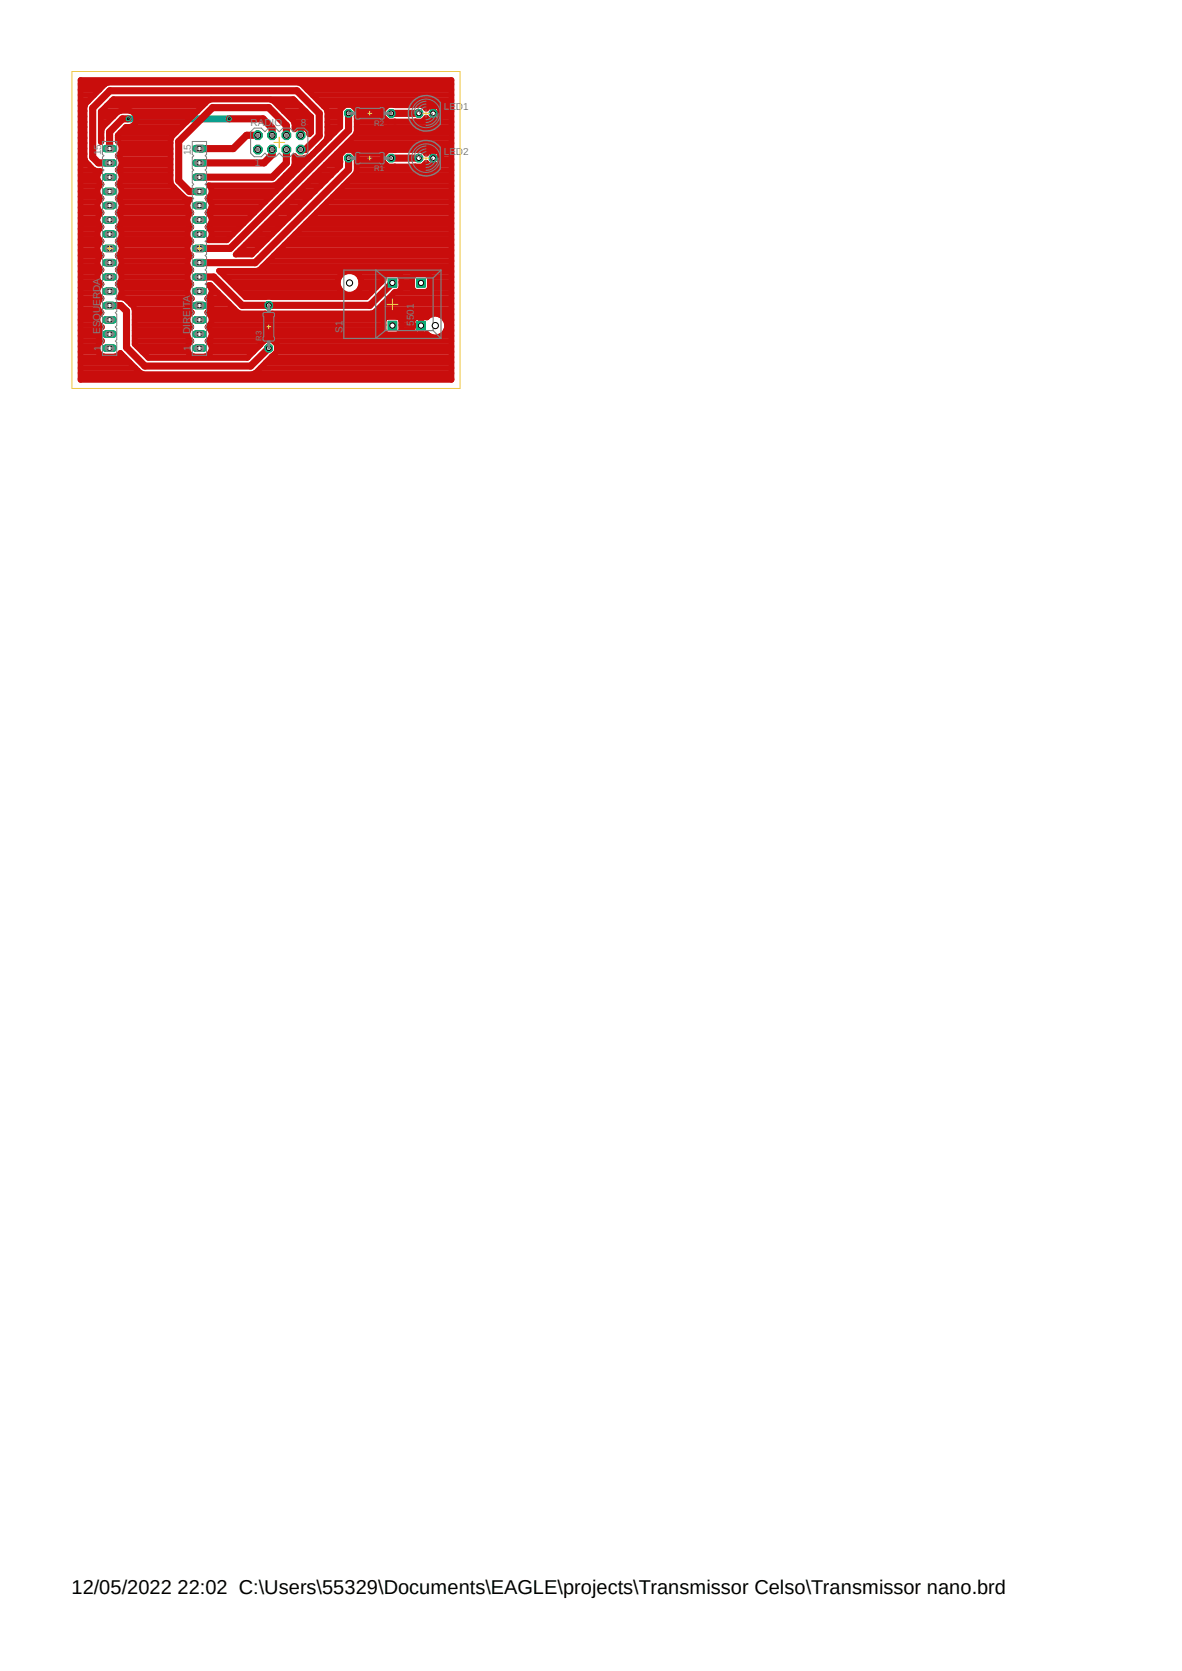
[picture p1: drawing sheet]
<svg xmlns="http://www.w3.org/2000/svg" width="210mm" height="297mm" viewBox="0 0 210 297" stroke-linecap="round" stroke-linejoin="round" font-family="sans-serif">
<defs><g id="words">
<text font-size="3.6" x="12.7" y="283.3">12/05/2022 22:02 C:\Users\55329\Documents\EAGLE\projects\Transmissor Celso\Transmissor nano.brd</text>
<g font-size="1.8" fill="#808080">
<text x="44.5" y="22.4">RADIO</text>
<text x="53.4" y="22.4">8</text>
<text x="78.9" y="19.6">LED1</text>
<text x="17.9" y="27.6" transform="rotate(-90 17.9 27.6)">15</text>
<text x="33.9" y="27.6" transform="rotate(-90 33.9 27.6)">15</text>
<text x="45.3" y="29.5">1</text>
<text x="78.9" y="27.6">LED2</text>
<text x="17.8" y="59.4" transform="rotate(-90 17.8 59.4)">ESQUERDA</text>
<text x="33.8" y="59.4" transform="rotate(-90 33.8 59.4)">DIREITA</text>
<text x="60.8" y="59.1" transform="rotate(-90 60.8 59.1)">S1</text>
<text x="73.5" y="57.9" transform="rotate(-90 73.5 57.9)">5501</text>
<text x="17.9" y="62.4" transform="rotate(-90 17.9 62.4)">1</text>
<text x="33.9" y="62.4" transform="rotate(-90 33.9 62.4)">1</text>
</g>
<g font-size="1.4" fill="#808080">
<text x="66.5" y="22.4">R2</text>
<text x="66.5" y="30.4">R1</text>
<text x="46.4" y="60.6" transform="rotate(-90 46.4 60.6)">R3</text>
</g>
</g></defs>
<path d="M12.7 12.7l71.2 56.4M83.9 12.7l-71.2 56.4" fill="none" stroke="#fff" stroke-width=".18"/>
<path d="M22.8 21.1h17.9" fill="none" stroke="#0696d7" stroke-width="1.3"/>
<path d="M18.8 61.9h1.3" fill="none" stroke="#0dab76" stroke-width="1.4"/>
<circle cx="19.5" cy="61.9" r=".43" fill="#fff"/>
<circle cx="19.5" cy="61.9" r=".43" fill="none" stroke="#000" stroke-width=".18"/>
<path d="M18.8 59.4h1.3" fill="none" stroke="#0dab76" stroke-width="1.4"/>
<circle cx="19.5" cy="59.4" r=".43" fill="#fff"/>
<circle cx="19.5" cy="59.4" r=".43" fill="none" stroke="#000" stroke-width=".18"/>
<path d="M18.8 56.9h1.3" fill="none" stroke="#0dab76" stroke-width="1.4"/>
<circle cx="19.5" cy="56.9" r=".43" fill="#fff"/>
<circle cx="19.5" cy="56.9" r=".43" fill="none" stroke="#000" stroke-width=".18"/>
<path d="M18.8 54.3h1.3" fill="none" stroke="#0dab76" stroke-width="1.4"/>
<circle cx="19.5" cy="54.3" r=".43" fill="#fff"/>
<circle cx="19.5" cy="54.3" r=".43" fill="none" stroke="#000" stroke-width=".18"/>
<path d="M18.8 51.8h1.3" fill="none" stroke="#0dab76" stroke-width="1.4"/>
<circle cx="19.5" cy="51.8" r=".43" fill="#fff"/>
<circle cx="19.5" cy="51.8" r=".43" fill="none" stroke="#000" stroke-width=".18"/>
<path d="M18.8 49.2h1.3" fill="none" stroke="#0dab76" stroke-width="1.4"/>
<circle cx="19.5" cy="49.2" r=".43" fill="#fff"/>
<circle cx="19.5" cy="49.2" r=".43" fill="none" stroke="#000" stroke-width=".18"/>
<path d="M18.8 46.7h1.3" fill="none" stroke="#0dab76" stroke-width="1.4"/>
<circle cx="19.5" cy="46.7" r=".43" fill="#fff"/>
<circle cx="19.5" cy="46.7" r=".43" fill="none" stroke="#000" stroke-width=".18"/>
<path d="M18.8 44.2h1.3" fill="none" stroke="#0dab76" stroke-width="1.4"/>
<circle cx="19.5" cy="44.2" r=".43" fill="#fff"/>
<circle cx="19.5" cy="44.2" r=".43" fill="none" stroke="#000" stroke-width=".18"/>
<path d="M18.8 41.6h1.3" fill="none" stroke="#0dab76" stroke-width="1.4"/>
<circle cx="19.5" cy="41.6" r=".43" fill="#fff"/>
<circle cx="19.5" cy="41.6" r=".43" fill="none" stroke="#000" stroke-width=".18"/>
<path d="M18.8 39.1h1.3" fill="none" stroke="#0dab76" stroke-width="1.4"/>
<circle cx="19.5" cy="39.1" r=".43" fill="#fff"/>
<circle cx="19.5" cy="39.1" r=".43" fill="none" stroke="#000" stroke-width=".18"/>
<path d="M18.8 36.5h1.3" fill="none" stroke="#0dab76" stroke-width="1.4"/>
<circle cx="19.5" cy="36.5" r=".43" fill="#fff"/>
<circle cx="19.5" cy="36.5" r=".43" fill="none" stroke="#000" stroke-width=".18"/>
<path d="M18.8 34h1.3" fill="none" stroke="#0dab76" stroke-width="1.4"/>
<circle cx="19.5" cy="34" r=".43" fill="#fff"/>
<circle cx="19.5" cy="34" r=".43" fill="none" stroke="#000" stroke-width=".18"/>
<path d="M18.8 31.5h1.3" fill="none" stroke="#0dab76" stroke-width="1.4"/>
<circle cx="19.5" cy="31.5" r=".43" fill="#fff"/>
<circle cx="19.5" cy="31.5" r=".43" fill="none" stroke="#000" stroke-width=".18"/>
<path d="M18.8 29h1.3" fill="none" stroke="#0dab76" stroke-width="1.4"/>
<circle cx="19.5" cy="29" r=".43" fill="#fff"/>
<circle cx="19.5" cy="29" r=".43" fill="none" stroke="#000" stroke-width=".18"/>
<path d="M18.8 26.4h1.3" fill="none" stroke="#0dab76" stroke-width="1.4"/>
<circle cx="19.5" cy="26.4" r=".43" fill="#fff"/>
<circle cx="19.5" cy="26.4" r=".43" fill="none" stroke="#000" stroke-width=".18"/>
<path d="M34.8 61.9h1.3" fill="none" stroke="#0dab76" stroke-width="1.4"/>
<circle cx="35.4" cy="61.9" r=".43" fill="#fff"/>
<circle cx="35.4" cy="61.9" r=".43" fill="none" stroke="#000" stroke-width=".18"/>
<path d="M34.8 59.4h1.3" fill="none" stroke="#0dab76" stroke-width="1.4"/>
<circle cx="35.4" cy="59.4" r=".43" fill="#fff"/>
<circle cx="35.4" cy="59.4" r=".43" fill="none" stroke="#000" stroke-width=".18"/>
<path d="M34.8 56.9h1.3" fill="none" stroke="#0dab76" stroke-width="1.4"/>
<circle cx="35.4" cy="56.9" r=".43" fill="#fff"/>
<circle cx="35.4" cy="56.9" r=".43" fill="none" stroke="#000" stroke-width=".18"/>
<path d="M34.8 54.3h1.3" fill="none" stroke="#0dab76" stroke-width="1.4"/>
<circle cx="35.4" cy="54.3" r=".43" fill="#fff"/>
<circle cx="35.4" cy="54.3" r=".43" fill="none" stroke="#000" stroke-width=".18"/>
<path d="M34.8 51.8h1.3" fill="none" stroke="#0dab76" stroke-width="1.4"/>
<circle cx="35.4" cy="51.8" r=".43" fill="#fff"/>
<circle cx="35.4" cy="51.8" r=".43" fill="none" stroke="#000" stroke-width=".18"/>
<path d="M34.8 49.2h1.3" fill="none" stroke="#0dab76" stroke-width="1.4"/>
<circle cx="35.4" cy="49.2" r=".43" fill="#fff"/>
<circle cx="35.4" cy="49.2" r=".43" fill="none" stroke="#000" stroke-width=".18"/>
<path d="M34.8 46.7h1.3" fill="none" stroke="#0dab76" stroke-width="1.4"/>
<circle cx="35.4" cy="46.7" r=".43" fill="#fff"/>
<circle cx="35.4" cy="46.7" r=".43" fill="none" stroke="#000" stroke-width=".18"/>
<path d="M34.8 44.2h1.3" fill="none" stroke="#0dab76" stroke-width="1.4"/>
<circle cx="35.4" cy="44.2" r=".43" fill="#fff"/>
<circle cx="35.4" cy="44.2" r=".43" fill="none" stroke="#000" stroke-width=".18"/>
<path d="M34.8 41.6h1.3" fill="none" stroke="#0dab76" stroke-width="1.4"/>
<circle cx="35.4" cy="41.6" r=".43" fill="#fff"/>
<circle cx="35.4" cy="41.6" r=".43" fill="none" stroke="#000" stroke-width=".18"/>
<path d="M34.8 39.1h1.3" fill="none" stroke="#0dab76" stroke-width="1.4"/>
<circle cx="35.4" cy="39.1" r=".43" fill="#fff"/>
<circle cx="35.4" cy="39.1" r=".43" fill="none" stroke="#000" stroke-width=".18"/>
<path d="M34.8 36.5h1.3" fill="none" stroke="#0dab76" stroke-width="1.4"/>
<circle cx="35.4" cy="36.5" r=".43" fill="#fff"/>
<circle cx="35.4" cy="36.5" r=".43" fill="none" stroke="#000" stroke-width=".18"/>
<path d="M34.8 34h1.3" fill="none" stroke="#0dab76" stroke-width="1.4"/>
<circle cx="35.4" cy="34" r=".43" fill="#fff"/>
<circle cx="35.4" cy="34" r=".43" fill="none" stroke="#000" stroke-width=".18"/>
<path d="M34.8 31.5h1.3" fill="none" stroke="#0dab76" stroke-width="1.4"/>
<circle cx="35.4" cy="31.5" r=".43" fill="#fff"/>
<circle cx="35.4" cy="31.5" r=".43" fill="none" stroke="#000" stroke-width=".18"/>
<path d="M34.8 29h1.3" fill="none" stroke="#0dab76" stroke-width="1.4"/>
<circle cx="35.4" cy="29" r=".43" fill="#fff"/>
<circle cx="35.4" cy="29" r=".43" fill="none" stroke="#000" stroke-width=".18"/>
<path d="M34.8 26.4h1.3" fill="none" stroke="#0dab76" stroke-width="1.4"/>
<circle cx="35.4" cy="26.4" r=".43" fill="#fff"/>
<circle cx="35.4" cy="26.4" r=".43" fill="none" stroke="#000" stroke-width=".18"/>
<path d="M45 26.3l.5-.5h.6l.5 .5v.6l-.5 .4h-.6l-.5-.4z" fill-rule="evenodd" fill="#0dab76"/>
<path d="M45 26.3l.5-.5h.6l.5 .5v.6l-.5 .4h-.6l-.5-.4z" fill="none" stroke="#0dab76" stroke-width=".18"/>
<circle cx="45.8" cy="26.6" r=".51" fill="#fff"/>
<circle cx="45.8" cy="26.6" r=".51" fill="none" stroke="#000" stroke-width=".18"/>
<path d="M47.6 26.3l.4-.5h.6l.5 .5v.6l-.5 .4h-.6l-.4-.4z" fill-rule="evenodd" fill="#0dab76"/>
<path d="M47.6 26.3l.4-.5h.6l.5 .5v.6l-.5 .4h-.6l-.4-.4z" fill="none" stroke="#0dab76" stroke-width=".18"/>
<circle cx="48.3" cy="26.6" r=".51" fill="#fff"/>
<circle cx="48.3" cy="26.6" r=".51" fill="none" stroke="#000" stroke-width=".18"/>
<path d="M50.1 26.3l.5-.5h.6l.4 .5v.6l-.4 .4h-.6l-.5-.4z" fill-rule="evenodd" fill="#0dab76"/>
<path d="M50.1 26.3l.5-.5h.6l.4 .5v.6l-.4 .4h-.6l-.5-.4z" fill="none" stroke="#0dab76" stroke-width=".18"/>
<circle cx="50.9" cy="26.6" r=".51" fill="#fff"/>
<circle cx="50.9" cy="26.6" r=".51" fill="none" stroke="#000" stroke-width=".18"/>
<path d="M52.7 26.3l.4-.5h.6l.5 .5v.6l-.5 .4h-.6l-.4-.4z" fill-rule="evenodd" fill="#0dab76"/>
<path d="M52.7 26.3l.4-.5h.6l.5 .5v.6l-.5 .4h-.6l-.4-.4z" fill="none" stroke="#0dab76" stroke-width=".18"/>
<circle cx="53.4" cy="26.6" r=".51" fill="#fff"/>
<circle cx="53.4" cy="26.6" r=".51" fill="none" stroke="#000" stroke-width=".18"/>
<path d="M45 23.7l.5-.4h.6l.5 .4v.6l-.5 .5h-.6l-.5-.5z" fill-rule="evenodd" fill="#0dab76"/>
<path d="M45 23.7l.5-.4h.6l.5 .4v.6l-.5 .5h-.6l-.5-.5z" fill="none" stroke="#0dab76" stroke-width=".18"/>
<circle cx="45.8" cy="24" r=".51" fill="#fff"/>
<circle cx="45.8" cy="24" r=".51" fill="none" stroke="#000" stroke-width=".18"/>
<path d="M47.6 23.7l.4-.4h.6l.5 .4v.6l-.5 .5h-.6l-.4-.5z" fill-rule="evenodd" fill="#0dab76"/>
<path d="M47.6 23.7l.4-.4h.6l.5 .4v.6l-.5 .5h-.6l-.4-.5z" fill="none" stroke="#0dab76" stroke-width=".18"/>
<circle cx="48.3" cy="24" r=".51" fill="#fff"/>
<circle cx="48.3" cy="24" r=".51" fill="none" stroke="#000" stroke-width=".18"/>
<path d="M50.1 23.7l.5-.4h.6l.4 .4v.6l-.4 .5h-.6l-.5-.5z" fill-rule="evenodd" fill="#0dab76"/>
<path d="M50.1 23.7l.5-.4h.6l.4 .4v.6l-.4 .5h-.6l-.5-.5z" fill="none" stroke="#0dab76" stroke-width=".18"/>
<circle cx="50.9" cy="24" r=".51" fill="#fff"/>
<circle cx="50.9" cy="24" r=".51" fill="none" stroke="#000" stroke-width=".18"/>
<path d="M52.7 23.7l.4-.4h.6l.5 .4v.6l-.5 .5h-.6l-.4-.5z" fill-rule="evenodd" fill="#0dab76"/>
<path d="M52.7 23.7l.4-.4h.6l.5 .4v.6l-.5 .5h-.6l-.4-.5z" fill="none" stroke="#0dab76" stroke-width=".18"/>
<circle cx="53.4" cy="24" r=".51" fill="#fff"/>
<circle cx="53.4" cy="24" r=".51" fill="none" stroke="#000" stroke-width=".18"/>
<path d="M74 49.5h1.6v1.6h-1.6z" fill-rule="evenodd" fill="#0dab76"/>
<path d="M74 49.5h1.6v1.6h-1.6z" fill="none" stroke="#0dab76" stroke-width=".18"/>
<circle cx="74.8" cy="50.3" r=".46" fill="#fff"/>
<circle cx="74.8" cy="50.3" r=".46" fill="none" stroke="#000" stroke-width=".18"/>
<path d="M69 49.5h1.5v1.6h-1.5z" fill-rule="evenodd" fill="#0dab76"/>
<path d="M69 49.5h1.5v1.6h-1.5z" fill="none" stroke="#0dab76" stroke-width=".18"/>
<circle cx="69.7" cy="50.3" r=".46" fill="#fff"/>
<circle cx="69.7" cy="50.3" r=".46" fill="none" stroke="#000" stroke-width=".18"/>
<path d="M69 57.1h1.5v1.5h-1.5z" fill-rule="evenodd" fill="#0dab76"/>
<path d="M69 57.1h1.5v1.5h-1.5z" fill="none" stroke="#0dab76" stroke-width=".18"/>
<circle cx="69.7" cy="57.9" r=".46" fill="#fff"/>
<circle cx="69.7" cy="57.9" r=".46" fill="none" stroke="#000" stroke-width=".18"/>
<path d="M74 57.1h1.6v1.5h-1.6z" fill-rule="evenodd" fill="#0dab76"/>
<path d="M74 57.1h1.6v1.5h-1.6z" fill="none" stroke="#0dab76" stroke-width=".18"/>
<circle cx="74.8" cy="57.9" r=".46" fill="#fff"/>
<circle cx="74.8" cy="57.9" r=".46" fill="none" stroke="#000" stroke-width=".18"/>
<path d="M74.1 19.5h.6l.4 .4v.5l-.4 .4h-.6l-.4-.4v-.5z" fill-rule="evenodd" fill="#0dab76"/>
<path d="M74.1 19.5h.6l.4 .4v.5l-.4 .4h-.6l-.4-.4v-.5z" fill="none" stroke="#0dab76" stroke-width=".18"/>
<circle cx="74.4" cy="20.2" r=".43" fill="#fff"/>
<circle cx="74.4" cy="20.2" r=".43" fill="none" stroke="#000" stroke-width=".18"/>
<path d="M76.7 19.5h.6l.3 .4v.5l-.3 .4h-.6l-.4-.4v-.5z" fill-rule="evenodd" fill="#0dab76"/>
<path d="M76.7 19.5h.6l.3 .4v.5l-.3 .4h-.6l-.4-.4v-.5z" fill="none" stroke="#0dab76" stroke-width=".18"/>
<circle cx="77" cy="20.2" r=".43" fill="#fff"/>
<circle cx="77" cy="20.2" r=".43" fill="none" stroke="#000" stroke-width=".18"/>
<path d="M74.1 27.4h.6l.4 .4v.6l-.4 .4h-.6l-.4-.4v-.6z" fill-rule="evenodd" fill="#0dab76"/>
<path d="M74.1 27.4h.6l.4 .4v.6l-.4 .4h-.6l-.4-.4v-.6z" fill="none" stroke="#0dab76" stroke-width=".18"/>
<circle cx="74.4" cy="28.1" r=".43" fill="#fff"/>
<circle cx="74.4" cy="28.1" r=".43" fill="none" stroke="#000" stroke-width=".18"/>
<path d="M76.7 27.4h.6l.3 .4v.6l-.3 .4h-.6l-.4-.4v-.6z" fill-rule="evenodd" fill="#0dab76"/>
<path d="M76.7 27.4h.6l.3 .4v.6l-.3 .4h-.6l-.4-.4v-.6z" fill="none" stroke="#0dab76" stroke-width=".18"/>
<circle cx="77" cy="28.1" r=".43" fill="#fff"/>
<circle cx="77" cy="28.1" r=".43" fill="none" stroke="#000" stroke-width=".18"/>
<path d="M69.2 27.4h.6l.4 .4v.6l-.4 .4h-.6l-.4-.4v-.6z" fill-rule="evenodd" fill="#0dab76"/>
<path d="M69.2 27.4h.6l.4 .4v.6l-.4 .4h-.6l-.4-.4v-.6z" fill="none" stroke="#0dab76" stroke-width=".18"/>
<circle cx="69.5" cy="28.1" r=".43" fill="#fff"/>
<circle cx="69.5" cy="28.1" r=".43" fill="none" stroke="#000" stroke-width=".18"/>
<path d="M61.6 27.4h.6l.4 .4v.6l-.4 .4h-.6l-.3-.4v-.6z" fill-rule="evenodd" fill="#0dab76"/>
<path d="M61.6 27.4h.6l.4 .4v.6l-.4 .4h-.6l-.3-.4v-.6z" fill="none" stroke="#0dab76" stroke-width=".18"/>
<circle cx="61.9" cy="28.1" r=".43" fill="#fff"/>
<circle cx="61.9" cy="28.1" r=".43" fill="none" stroke="#000" stroke-width=".18"/>
<path d="M69.2 19.5h.6l.4 .4v.5l-.4 .4h-.6l-.4-.4v-.5z" fill-rule="evenodd" fill="#0dab76"/>
<path d="M69.2 19.5h.6l.4 .4v.5l-.4 .4h-.6l-.4-.4v-.5z" fill="none" stroke="#0dab76" stroke-width=".18"/>
<circle cx="69.5" cy="20.2" r=".43" fill="#fff"/>
<circle cx="69.5" cy="20.2" r=".43" fill="none" stroke="#000" stroke-width=".18"/>
<path d="M61.6 19.5h.6l.4 .4v.5l-.4 .4h-.6l-.3-.4v-.5z" fill-rule="evenodd" fill="#0dab76"/>
<path d="M61.6 19.5h.6l.4 .4v.5l-.4 .4h-.6l-.3-.4v-.5z" fill="none" stroke="#0dab76" stroke-width=".18"/>
<circle cx="61.9" cy="20.2" r=".43" fill="#fff"/>
<circle cx="61.9" cy="20.2" r=".43" fill="none" stroke="#000" stroke-width=".18"/>
<path d="M47.5 61.2h.5l.4 .4v.6l-.4 .4h-.5l-.4-.4v-.6z" fill-rule="evenodd" fill="#0dab76"/>
<path d="M47.5 61.2h.5l.4 .4v.6l-.4 .4h-.5l-.4-.4v-.6z" fill="none" stroke="#0dab76" stroke-width=".18"/>
<circle cx="47.7" cy="61.9" r=".43" fill="#fff"/>
<circle cx="47.7" cy="61.9" r=".43" fill="none" stroke="#000" stroke-width=".18"/>
<path d="M47.5 53.6h.5l.4 .4v.6l-.4 .3h-.5l-.4-.3v-.6z" fill-rule="evenodd" fill="#0dab76"/>
<path d="M47.5 53.6h.5l.4 .4v.6l-.4 .3h-.5l-.4-.3v-.6z" fill="none" stroke="#0dab76" stroke-width=".18"/>
<circle cx="47.7" cy="54.3" r=".43" fill="#fff"/>
<circle cx="47.7" cy="54.3" r=".43" fill="none" stroke="#000" stroke-width=".18"/>
<circle cx="22.8" cy="21.1" r=".38" fill="#0dab76"/>
<circle cx="22.8" cy="21.1" r=".38" fill="none" stroke="#0dab76" stroke-width=".18"/>
<circle cx="22.8" cy="21.1" r=".17" fill="#fff"/>
<circle cx="22.8" cy="21.1" r=".17" fill="none" stroke="#000" stroke-width=".18"/>
<circle cx="40.7" cy="21.1" r=".38" fill="#0dab76"/>
<circle cx="40.7" cy="21.1" r=".38" fill="none" stroke="#0dab76" stroke-width=".18"/>
<circle cx="40.7" cy="21.1" r=".17" fill="#fff"/>
<circle cx="40.7" cy="21.1" r=".17" fill="none" stroke="#000" stroke-width=".18"/>
<g fill="none" stroke="#c90d0c" stroke-width="1.3">
<path d="M22.8 21.1h-1l-2.3 2.4v2.9M40.7 21.1h6l1.6 1.7v1.2M45.8 24h-2l-2.4 2.4h-6M48.3 26.6v.9l-1.4 1.5h-11.5M50.9 26.6v2.4l-2.5 2.5h-13M50.9 24v-1.7l-3.1-3.2h-10l-6.1 6v7l2 1.9h1.7M53.4 26.6h.9l2.4-2.5v-3.9l-4-4.1h-33.2l-3 3.1v8.7l1 1.1h2M61.9 20.2v3l-21 21h-5.5M61.9 28.1v2l-16.6 16.6h-9.9M69.5 20.2h4.9M69.5 28.1h4.9M19.5 54.3h2l1 1v6.5l3.2 3.3h18.8l3.3-3.2"/>
<path d="M35.4 49.2h2.6l5 5.1h22.7l4-4"/>
</g>
<g fill="none" stroke="#c90d0c" stroke-width="1">
<path d="M14.3 14.2h65.9v53.3h-65.9zM14.3 19.8h.7M14.3 18.8h.8M14.3 17.9h1.5M14.3 16.9h2.4M14.3 16h3.4M14.3 15h4.3M17.9 19.8h3.4M18.9 18.8h17.1M19.9 17.9h17.2M23.2 19.8h11.9M48.4 17.9h4"/>
<path d="M49.4 18.8h3.9M50.4 19.8h3.9M53.6 15h26.6M54.6 16h25.6M55.5 16.9h24.7M56.5 17.9h23.7M57.4 18.8h3.8M58.1 19.8h2.4M62.7 18.8h6.1M63.4 19.8h4.7M68.1 19.5l.8-.8h6.2l.6 .6 .7-.6h1.2l.8 .9v1.1l-.8 .8h-1.2l-.7-.6-.6 .7h-6.2l-.8-.9zM75.2 18.8h1.1"/>
<path d="M77 18.7v2.8M77 19.8h.1M77 18.8h.1M77.6 18.8h2.6M78.4 19.8h1.8M14.3 37.8h3.7a1.45 1.45 0 0 0 0 2.5 1.45 1.45 0 0 0 0 2.6 1.49 1.49 0 0 0-.1 2.5M14.3 30.2h2.5M14.3 39.7h3.2M14.3 38.8h3.1M14.3 36.9h3.1M14.3 35.9h3.2M14.3 35h3.4"/>
<path d="M14.3 34h3M14.3 33.1h3.4M14.3 32.1h3.2M14.3 31.2h3.1M14.3 29.3h1.4M14.3 28.3h.8M14.3 27.3h.7M14.3 26.4h.7M14.3 25.4h.7M14.3 24.5h.7M14.3 23.5h.7M14.3 22.6h.7"/>
<path d="M14.3 21.7h.7M14.3 20.7h.7M17.9 24.5h.1M17.9 23.5h.1M17.9 22.6h.3M17.9 21.7h1.3M17.9 20.7h2.3M18.2 22.6l-.2 .6v1.9l-.1 .1v-5.4l2.3-2.2h31.9l3.2 3.1v2.8l-.4 .4v-.5l-.8-.9h-1.3l-.5 .5v-1l-.2-.5-3.5-3.6-.6-.2h-10.5l-.6 .2-6.4 6.4-.2 .5v7.6l.2 .5 2.4 2.3 .5 .3h.4a1.45 1.45 0 0 0 .2 2.3M18.2 22.6l2.8-2.7 .5-.2h1.5a1.48 1.48 0 0 1 1.2 1.8 1.48 1.48 0 0 1-1.8 1.1l-1.5 1.4v1.1a1.49 1.49 0 0 1 0 2.6 1.41 1.41 0 0 1 .7 1.6M20.9 24.5h9.5M21 30.2a1.52 1.52 0 0 1-.1 2.6 1.46 1.46 0 0 1 0 2.5 1.52 1.52 0 0 1 .1 2.5M21.3 35h11.3"/>
<path d="M21.3 33.1h9.3M21.3 27.3h9M21.3 25.4h9M21.4 23.5h9.9M21.5 39.7h11.9M21.5 35.9h11.9M21.5 32.1h8.8M21.5 28.3h8.8M21.6 38.8a1.41 1.41 0 0 1-.7 1.5 1.49 1.49 0 0 1 0 2.6 1.52 1.52 0 0 1 .1 2.5M21.6 38.8l-.2-.5-.5-.5h13.1l-.5 .5-.2 .5M21.6 29.3l-.2 .5-.5 .4h9.4M21.6 38.8h11.7"/>
<path d="M21.6 36.9h11.7M21.6 34h10M21.6 31.2h8.7M21.6 29.3h8.7M21.6 26.4h8.7M22.4 22.6h9.8M24.1 21.7h9.1M24.1 20.7h10M33.3 38.8a1.41 1.41 0 0 0 .7 1.5 1.49 1.49 0 0 0 0 2.6 1.52 1.52 0 0 0 0 2.5M37.3 35h10.7M37.3 33.1h12.7M37.4 39.7h5.9"/>
<path d="M37.4 35.9h9.7M37.5 36.9h8.6M37.6 38.8a1.5 1.5 0 0 1-.7 1.5 1.43 1.43 0 0 1 .2 2.4h3.2l20.2-20.1v-3.1l.8-.8h1.2l.9 .8v4l-.3 .5-21.2 21.3h2.8l15.8-15.8v-2l.8-.8h1.2l.9 .8v2.9l-.3 .5-17 17-.5 .2h-6.7l4.7 4.7h21.5l3.1-3a.85 .85 0 0 1 .6-1.1h1.8l.6 .4 .1 .3v1.8a.91 .91 0 0 1-1.1 .7l-3.7 3.6-.5 .2h-23.3l-.5-.2-4.8-4.8h-.3a1.45 1.45 0 0 1-.3 2.4l.4 .3 .3 .6M37.6 38.8h6.6M37.6 34h11.4M45.2 37.8h-8.3l.4 .5 .3 .5M47.4 39.7h2.8M48.3 38.8h2.9M49.3 37.8h2.9M49.8 32.1h1.1M50.2 36.9h2.9M50.7 31.2h1.2"/>
<path d="M51.2 35.9h2.9M51.4 20.7h3.8M51.7 30.2h1.1M52.2 35h2.8M52.2 21.7h3.1M52.3 29.3l-.2 .5-2.9 2.9-.5 .2h-11.6a1.39 1.39 0 0 1-.2 2.4 1.49 1.49 0 0 1 .1 2.5M52.3 29.3v-1.6l.5 .5h1.3l1-.4 2.9-2.9 .2-.5v-4.5l-.2-.6-4.4-4.4-.6-.2h-33.7l-.6 .2-3.5 3.5-.2 .5v9.3l.2 .5 1.4 1.5 .6 .2h.6a1.43 1.43 0 0 0 .2 2.4 1.42 1.42 0 0 0 0 2.5 1.49 1.49 0 0 0-.1 2.5M52.3 29.3h1.5M52.3 28.3h2.4M52.3 22.6h.4M53.1 34h2.9M53.4 22.5l.1 1.6"/>
<path d="M53.4 23.5l.1 .1M53.4 22.6h.1M54.1 33.1h2.8M54.1 22.6h1.2M54.4 39.7h25.8M54.9 23.5h.3M55 32.1h2.9M55.3 38.8h24.9M55.5 27.3h.2M56 31.2h2.8M56.3 37.8h23.9M56.5 26.4h.1"/>
<path d="M56.9 30.2h2.9M57.2 36.9h23M57.4 25.4h.2M57.9 29.3h2.6M58.1 24.5h.4M58.2 35.9h22M58.2 23.5h1.3M58.2 22.6h2.3M58.2 21.7h2.3M58.2 20.7h2.3M58.8 28.3h1.7M59.1 35h21.1"/>
<path d="M59.8 27.3h.8M60.1 34h20.1M60.5 28.7v.1M60.7 26.4h19.5M61 33.1h19.2M61.7 25.4h18.5M62 32.1h18.2M62.6 24.5h17.6M62.9 31.2h17.3M63.2 27.3h5M63.3 23.5h16.9M63.4 28.7v.1"/>
<path d="M63.4 30.2h16.8M63.4 29.3h5.2M63.4 28.3h4.7M63.4 22.6h16.8M63.4 21.7h16.8M63.4 20.7h4.7M68.1 27.5l.8-.8h6.2l.6 .6 .7-.6h1.2l.8 .8v1.2l-.8 .8h-1.2l-.7-.6-.6 .7h-6.2l-.8-.9zM70.1 26.7h.1M70.1 29.6h.1M70.1 21.6h.1M75.4 29.3h.7M77 26.7v2.8"/>
<path d="M77 29.3h.1M77 28.3v.1M77 27.3v.1M77 20.7h.1M77.9 29.3h2.3M78.2 27.3h2M78.4 28.1l-1.4 .1M78.4 20.2h-1.4M78.4 28.3h1.8M78.4 20.7h1.8M14.3 48.3h3.4M14.3 45.4h3.7a1.45 1.45 0 0 0 0 2.6 1.45 1.45 0 0 0 0 2.5 1.45 1.45 0 0 0 0 2.5h-3.7"/>
<path d="M14.3 59.7h3.1M14.3 58.8h3.2M14.3 57.8h3.4M14.3 56.9h3M14.3 55.9h3.4M14.3 54.9h3.2M14.3 54h3.1M14.3 52.1h3.1M14.3 51.1h3.2M14.3 50.2h3.4M14.3 49.2h3M14.3 47.3h3.2"/>
<path d="M14.3 46.4h3.1M14.3 44.5h3.1M14.3 43.5h3.2M14.3 42.6h3.4M14.3 41.6h3M14.3 40.7h3.4M17.4 59.4h2.1M17.9 53a1.49 1.49 0 0 0 .1 2.6 1.42 1.42 0 0 0-.7 1.3 1.42 1.42 0 0 0 .8 1.2l-.2 .2a1.39 1.39 0 0 0-.5 1.4M21.3 48.3h12.4M21.3 50.2h12.4M21.3 42.6h12.4M21.3 40.7h12.4"/>
<path d="M21.5 51.1h11.9M21.5 47.3h11.9M21.5 43.5h11.9M21.6 52.1l-.5 .8h.7a4.7 4.7 0 0 1 2.1 2.1v6.2l2.5 2.4h17.5l3.2-3.2h1.2l.9 .9v1.2l-3.8 3.8-.6 .2h-19.3l-.6-.2-3.5-3.6-.4 .5-.6 .2h-1.9a1.46 1.46 0 0 1-1.2-1.3 1.46 1.46 0 0 1 .8-1.5l-.5-.5-.2-.4M21.6 46.4l-.2-.6-.5-.4h13.1l-.5 .4-.2 .6M21.6 46.4a1.41 1.41 0 0 1-.7 1.6 1.49 1.49 0 0 1 0 2.5 1.41 1.41 0 0 1 .7 1.6M21.6 52.1h11.7M21.6 49.2h11.7M21.6 46.4h11.7M21.6 44.5h11.7M21.6 41.6h11.7M22.2 53h11.8"/>
<path d="M23.2 54h10.2M23.9 54.9h9.6M23.9 59.7h9.4M23.9 58.8h9.5M23.9 57.8h9.8M23.9 56.9h9.4M23.9 55.9h9.8M33.3 46.4a1.41 1.41 0 0 0 .7 1.6 1.49 1.49 0 0 0 0 2.5 1.41 1.41 0 0 0-.7 1.6M33.3 52.1l.2 .5 .6 .5-.4 .3-.3 .6M33.4 54.3h4.1M33.4 54a1.46 1.46 0 0 0 .7 1.5 1.49 1.49 0 0 0-.1 2.6 1.48 1.48 0 0 0 0 2.5M35.4 54.3l.1 .1"/>
<path d="M36.9 53h2.8M37.3 57.8h30.9M37.3 55.9h39.5M37.3 42.6h3.1M37.3 40.7h5M37.4 54.9h4.2M37.4 58.8h30.8M37.4 51.1h.4M37.5 54a1.46 1.46 0 0 1-.7 1.5 1.47 1.47 0 0 1 .1 2.6 1.46 1.46 0 0 1 .1 2.5M37.5 54h3.2M37.5 59.7h38.8M37.5 52.1h1.3"/>
<path d="M37.6 56.9h30.6M37.6 41.6h3.8M39.1 48.3h22.4M40 49.2h20.3M41 50.2h19M41.9 51.1h18.3M42.6 44.5h2.9M42.9 52.1h18.1M43.6 43.5h2.8M44.5 42.6h2.9M45.5 41.6h2.8M46.4 40.7h2.9"/>
<path d="M46.7 47.3h33.5M47.7 46.4h32.5M48.6 45.4h31.6M49.6 44.5h30.6M50.5 43.5h29.7M51.5 42.6h28.7M52.5 41.6h27.7M53.4 40.7h26.8M62.7 48.3h17.5M63.2 52.1h2.7M63.9 49.2h4.3M64 51.1h2.8"/>
<path d="M64.2 50.2h3.6M67.1 54.9h13.1M68.1 54h12.1M68.5 56.4h2.4l.4 .6v1.8l-.1 .3-.6 .3h-1.8l-.5-.3-.1-.3v-1.8zM69 53h11.2M69.9 52.1h10.3M71.2 56.9h2.2M71.2 49.2h2.1M71.3 58.8h2M71.3 57.8h2M71.3 51.1h1.9M71.3 50.2h1.9"/>
<path d="M73.3 57.9h1.5M73.4 56.6l.4-.2h2a2.45 2.45 0 0 1 2.7-.3 2.12 2.12 0 0 1 .4 3.2 2.12 2.12 0 0 1-3.1 .1h-1.8a.72 .72 0 0 1-.7-.7v-1.6zM73.6 48.9l.3-.2h1.8l.5 .4 .2 .3v1.8l-.4 .5-.3 .2h-1.8l-.3-.2-.4-.5v-1.8zM74.8 56.4v3M74.8 58.8h.1M74.8 57.8h.1M74.8 56.9h.1M76.3 49.2h3.9M76.4 51.1h3.8M76.4 50.2h3.8M77.9 55.9h2.3M78.4 59.7h1.8"/>
<path d="M79.1 56.9h1.1M79.2 58.8h1M79.4 57.8h.8M14.3 60.6h3.7M14.3 67.3h65.9M14.3 66.3h10.8M14.3 65.4h9.7M14.3 64.4h8.8M14.3 63.5h7.8M14.3 62.5h3.2M14.3 61.6h3.1M23.9 60.6h10.1l-.5 .5-.2 .5"/>
<path d="M24.3 61.6h9M25.3 62.5h8.1M26.2 63.5h17.9M33.3 61.6a1.48 1.48 0 0 0 1.2 1.8h1.9a1.56 1.56 0 0 0 1.2-1.8M37.4 62.5h7.6M37.6 61.6h8.4M45.2 66.3h35M46.3 61.3h.1M46.3 65.4h33.9M46.9 60.6h-10l.4 .5 .3 .5M47.2 64.4h33M48.2 63.5h32"/>
<path d="M48.6 60.6h31.6M49.1 62.5h31.1M49.2 61.6h31"/>
<circle cx="62.1" cy="50.3" r="2.11"/>
</g>
<path d="M18.8 61.9h1.3" fill="none" stroke="#0dab76" stroke-width="1.4"/>
<circle cx="19.5" cy="61.9" r=".43" fill="#fff"/>
<circle cx="19.5" cy="61.9" r=".43" fill="none" stroke="#000" stroke-width=".18"/>
<path d="M18.8 59.4h1.3" fill="none" stroke="#0dab76" stroke-width="1.4"/>
<circle cx="19.5" cy="59.4" r=".43" fill="#fff"/>
<circle cx="19.5" cy="59.4" r=".43" fill="none" stroke="#000" stroke-width=".18"/>
<path d="M18.8 56.9h1.3" fill="none" stroke="#0dab76" stroke-width="1.4"/>
<circle cx="19.5" cy="56.9" r=".43" fill="#fff"/>
<circle cx="19.5" cy="56.9" r=".43" fill="none" stroke="#000" stroke-width=".18"/>
<path d="M18.8 54.3h1.3" fill="none" stroke="#0dab76" stroke-width="1.4"/>
<circle cx="19.5" cy="54.3" r=".43" fill="#fff"/>
<circle cx="19.5" cy="54.3" r=".43" fill="none" stroke="#000" stroke-width=".18"/>
<path d="M18.8 51.8h1.3" fill="none" stroke="#0dab76" stroke-width="1.4"/>
<circle cx="19.5" cy="51.8" r=".43" fill="#fff"/>
<circle cx="19.5" cy="51.8" r=".43" fill="none" stroke="#000" stroke-width=".18"/>
<path d="M18.8 49.2h1.3" fill="none" stroke="#0dab76" stroke-width="1.4"/>
<circle cx="19.5" cy="49.2" r=".43" fill="#fff"/>
<circle cx="19.5" cy="49.2" r=".43" fill="none" stroke="#000" stroke-width=".18"/>
<path d="M18.8 46.7h1.3" fill="none" stroke="#0dab76" stroke-width="1.4"/>
<circle cx="19.5" cy="46.7" r=".43" fill="#fff"/>
<circle cx="19.5" cy="46.7" r=".43" fill="none" stroke="#000" stroke-width=".18"/>
<path d="M18.8 44.2h1.3" fill="none" stroke="#0dab76" stroke-width="1.4"/>
<circle cx="19.5" cy="44.2" r=".43" fill="#fff"/>
<circle cx="19.5" cy="44.2" r=".43" fill="none" stroke="#000" stroke-width=".18"/>
<path d="M18.8 41.6h1.3" fill="none" stroke="#0dab76" stroke-width="1.4"/>
<circle cx="19.5" cy="41.6" r=".43" fill="#fff"/>
<circle cx="19.5" cy="41.6" r=".43" fill="none" stroke="#000" stroke-width=".18"/>
<path d="M18.8 39.1h1.3" fill="none" stroke="#0dab76" stroke-width="1.4"/>
<circle cx="19.5" cy="39.1" r=".43" fill="#fff"/>
<circle cx="19.5" cy="39.1" r=".43" fill="none" stroke="#000" stroke-width=".18"/>
<path d="M18.8 36.5h1.3" fill="none" stroke="#0dab76" stroke-width="1.4"/>
<circle cx="19.5" cy="36.5" r=".43" fill="#fff"/>
<circle cx="19.5" cy="36.5" r=".43" fill="none" stroke="#000" stroke-width=".18"/>
<path d="M18.8 34h1.3" fill="none" stroke="#0dab76" stroke-width="1.4"/>
<circle cx="19.5" cy="34" r=".43" fill="#fff"/>
<circle cx="19.5" cy="34" r=".43" fill="none" stroke="#000" stroke-width=".18"/>
<path d="M18.8 31.5h1.3" fill="none" stroke="#0dab76" stroke-width="1.4"/>
<circle cx="19.5" cy="31.5" r=".43" fill="#fff"/>
<circle cx="19.5" cy="31.5" r=".43" fill="none" stroke="#000" stroke-width=".18"/>
<path d="M18.8 29h1.3" fill="none" stroke="#0dab76" stroke-width="1.4"/>
<circle cx="19.5" cy="29" r=".43" fill="#fff"/>
<circle cx="19.5" cy="29" r=".43" fill="none" stroke="#000" stroke-width=".18"/>
<path d="M18.8 26.4h1.3" fill="none" stroke="#0dab76" stroke-width="1.4"/>
<circle cx="19.5" cy="26.4" r=".43" fill="#fff"/>
<circle cx="19.5" cy="26.4" r=".43" fill="none" stroke="#000" stroke-width=".18"/>
<path d="M34.8 61.9h1.3" fill="none" stroke="#0dab76" stroke-width="1.4"/>
<circle cx="35.4" cy="61.9" r=".43" fill="#fff"/>
<circle cx="35.4" cy="61.9" r=".43" fill="none" stroke="#000" stroke-width=".18"/>
<path d="M34.8 59.4h1.3" fill="none" stroke="#0dab76" stroke-width="1.4"/>
<circle cx="35.4" cy="59.4" r=".43" fill="#fff"/>
<circle cx="35.4" cy="59.4" r=".43" fill="none" stroke="#000" stroke-width=".18"/>
<path d="M34.8 56.9h1.3" fill="none" stroke="#0dab76" stroke-width="1.4"/>
<circle cx="35.4" cy="56.9" r=".43" fill="#fff"/>
<circle cx="35.4" cy="56.9" r=".43" fill="none" stroke="#000" stroke-width=".18"/>
<path d="M34.8 54.3h1.3" fill="none" stroke="#0dab76" stroke-width="1.4"/>
<circle cx="35.4" cy="54.3" r=".43" fill="#fff"/>
<circle cx="35.4" cy="54.3" r=".43" fill="none" stroke="#000" stroke-width=".18"/>
<path d="M34.8 51.8h1.3" fill="none" stroke="#0dab76" stroke-width="1.4"/>
<circle cx="35.4" cy="51.8" r=".43" fill="#fff"/>
<circle cx="35.4" cy="51.8" r=".43" fill="none" stroke="#000" stroke-width=".18"/>
<path d="M34.8 49.2h1.3" fill="none" stroke="#0dab76" stroke-width="1.4"/>
<circle cx="35.4" cy="49.2" r=".43" fill="#fff"/>
<circle cx="35.4" cy="49.2" r=".43" fill="none" stroke="#000" stroke-width=".18"/>
<path d="M34.8 46.7h1.3" fill="none" stroke="#0dab76" stroke-width="1.4"/>
<circle cx="35.4" cy="46.7" r=".43" fill="#fff"/>
<circle cx="35.4" cy="46.7" r=".43" fill="none" stroke="#000" stroke-width=".18"/>
<path d="M34.8 44.2h1.3" fill="none" stroke="#0dab76" stroke-width="1.4"/>
<circle cx="35.4" cy="44.2" r=".43" fill="#fff"/>
<circle cx="35.4" cy="44.2" r=".43" fill="none" stroke="#000" stroke-width=".18"/>
<path d="M34.8 41.6h1.3" fill="none" stroke="#0dab76" stroke-width="1.4"/>
<circle cx="35.4" cy="41.6" r=".43" fill="#fff"/>
<circle cx="35.4" cy="41.6" r=".43" fill="none" stroke="#000" stroke-width=".18"/>
<path d="M34.8 39.1h1.3" fill="none" stroke="#0dab76" stroke-width="1.4"/>
<circle cx="35.4" cy="39.1" r=".43" fill="#fff"/>
<circle cx="35.4" cy="39.1" r=".43" fill="none" stroke="#000" stroke-width=".18"/>
<path d="M34.8 36.5h1.3" fill="none" stroke="#0dab76" stroke-width="1.4"/>
<circle cx="35.4" cy="36.5" r=".43" fill="#fff"/>
<circle cx="35.4" cy="36.5" r=".43" fill="none" stroke="#000" stroke-width=".18"/>
<path d="M34.8 34h1.3" fill="none" stroke="#0dab76" stroke-width="1.4"/>
<circle cx="35.4" cy="34" r=".43" fill="#fff"/>
<circle cx="35.4" cy="34" r=".43" fill="none" stroke="#000" stroke-width=".18"/>
<path d="M34.8 31.5h1.3" fill="none" stroke="#0dab76" stroke-width="1.4"/>
<circle cx="35.4" cy="31.5" r=".43" fill="#fff"/>
<circle cx="35.4" cy="31.5" r=".43" fill="none" stroke="#000" stroke-width=".18"/>
<path d="M34.8 29h1.3" fill="none" stroke="#0dab76" stroke-width="1.4"/>
<circle cx="35.4" cy="29" r=".43" fill="#fff"/>
<circle cx="35.4" cy="29" r=".43" fill="none" stroke="#000" stroke-width=".18"/>
<path d="M34.8 26.4h1.3" fill="none" stroke="#0dab76" stroke-width="1.4"/>
<circle cx="35.4" cy="26.4" r=".43" fill="#fff"/>
<circle cx="35.4" cy="26.4" r=".43" fill="none" stroke="#000" stroke-width=".18"/>
<path d="M45 26.3l.5-.5h.6l.5 .5v.6l-.5 .4h-.6l-.5-.4z" fill-rule="evenodd" fill="#0dab76"/>
<path d="M45 26.3l.5-.5h.6l.5 .5v.6l-.5 .4h-.6l-.5-.4z" fill="none" stroke="#0dab76" stroke-width=".18"/>
<circle cx="45.8" cy="26.6" r=".51" fill="#fff"/>
<circle cx="45.8" cy="26.6" r=".51" fill="none" stroke="#000" stroke-width=".18"/>
<path d="M47.6 26.3l.4-.5h.6l.5 .5v.6l-.5 .4h-.6l-.4-.4z" fill-rule="evenodd" fill="#0dab76"/>
<path d="M47.6 26.3l.4-.5h.6l.5 .5v.6l-.5 .4h-.6l-.4-.4z" fill="none" stroke="#0dab76" stroke-width=".18"/>
<circle cx="48.3" cy="26.6" r=".51" fill="#fff"/>
<circle cx="48.3" cy="26.6" r=".51" fill="none" stroke="#000" stroke-width=".18"/>
<path d="M50.1 26.3l.5-.5h.6l.4 .5v.6l-.4 .4h-.6l-.5-.4z" fill-rule="evenodd" fill="#0dab76"/>
<path d="M50.1 26.3l.5-.5h.6l.4 .5v.6l-.4 .4h-.6l-.5-.4z" fill="none" stroke="#0dab76" stroke-width=".18"/>
<circle cx="50.9" cy="26.6" r=".51" fill="#fff"/>
<circle cx="50.9" cy="26.6" r=".51" fill="none" stroke="#000" stroke-width=".18"/>
<path d="M52.7 26.3l.4-.5h.6l.5 .5v.6l-.5 .4h-.6l-.4-.4z" fill-rule="evenodd" fill="#0dab76"/>
<path d="M52.7 26.3l.4-.5h.6l.5 .5v.6l-.5 .4h-.6l-.4-.4z" fill="none" stroke="#0dab76" stroke-width=".18"/>
<circle cx="53.4" cy="26.6" r=".51" fill="#fff"/>
<circle cx="53.4" cy="26.6" r=".51" fill="none" stroke="#000" stroke-width=".18"/>
<path d="M45 23.7l.5-.4h.6l.5 .4v.6l-.5 .5h-.6l-.5-.5z" fill-rule="evenodd" fill="#0dab76"/>
<path d="M45 23.7l.5-.4h.6l.5 .4v.6l-.5 .5h-.6l-.5-.5z" fill="none" stroke="#0dab76" stroke-width=".18"/>
<circle cx="45.8" cy="24" r=".51" fill="#fff"/>
<circle cx="45.8" cy="24" r=".51" fill="none" stroke="#000" stroke-width=".18"/>
<path d="M47.6 23.7l.4-.4h.6l.5 .4v.6l-.5 .5h-.6l-.4-.5z" fill-rule="evenodd" fill="#0dab76"/>
<path d="M47.6 23.7l.4-.4h.6l.5 .4v.6l-.5 .5h-.6l-.4-.5z" fill="none" stroke="#0dab76" stroke-width=".18"/>
<circle cx="48.3" cy="24" r=".51" fill="#fff"/>
<circle cx="48.3" cy="24" r=".51" fill="none" stroke="#000" stroke-width=".18"/>
<path d="M50.1 23.7l.5-.4h.6l.4 .4v.6l-.4 .5h-.6l-.5-.5z" fill-rule="evenodd" fill="#0dab76"/>
<path d="M50.1 23.7l.5-.4h.6l.4 .4v.6l-.4 .5h-.6l-.5-.5z" fill="none" stroke="#0dab76" stroke-width=".18"/>
<circle cx="50.9" cy="24" r=".51" fill="#fff"/>
<circle cx="50.9" cy="24" r=".51" fill="none" stroke="#000" stroke-width=".18"/>
<path d="M52.7 23.7l.4-.4h.6l.5 .4v.6l-.5 .5h-.6l-.4-.5z" fill-rule="evenodd" fill="#0dab76"/>
<path d="M52.7 23.7l.4-.4h.6l.5 .4v.6l-.5 .5h-.6l-.4-.5z" fill="none" stroke="#0dab76" stroke-width=".18"/>
<circle cx="53.4" cy="24" r=".51" fill="#fff"/>
<circle cx="53.4" cy="24" r=".51" fill="none" stroke="#000" stroke-width=".18"/>
<path d="M74 49.5h1.6v1.6h-1.6z" fill-rule="evenodd" fill="#0dab76"/>
<path d="M74 49.5h1.6v1.6h-1.6z" fill="none" stroke="#0dab76" stroke-width=".18"/>
<circle cx="74.8" cy="50.3" r=".46" fill="#fff"/>
<circle cx="74.8" cy="50.3" r=".46" fill="none" stroke="#000" stroke-width=".18"/>
<path d="M69 49.5h1.5v1.6h-1.5z" fill-rule="evenodd" fill="#0dab76"/>
<path d="M69 49.5h1.5v1.6h-1.5z" fill="none" stroke="#0dab76" stroke-width=".18"/>
<circle cx="69.7" cy="50.3" r=".46" fill="#fff"/>
<circle cx="69.7" cy="50.3" r=".46" fill="none" stroke="#000" stroke-width=".18"/>
<path d="M69 57.1h1.5v1.5h-1.5z" fill-rule="evenodd" fill="#0dab76"/>
<path d="M69 57.1h1.5v1.5h-1.5z" fill="none" stroke="#0dab76" stroke-width=".18"/>
<circle cx="69.7" cy="57.9" r=".46" fill="#fff"/>
<circle cx="69.7" cy="57.9" r=".46" fill="none" stroke="#000" stroke-width=".18"/>
<path d="M74 57.1h1.6v1.5h-1.6z" fill-rule="evenodd" fill="#0dab76"/>
<path d="M74 57.1h1.6v1.5h-1.6z" fill="none" stroke="#0dab76" stroke-width=".18"/>
<circle cx="74.8" cy="57.9" r=".46" fill="#fff"/>
<circle cx="74.8" cy="57.9" r=".46" fill="none" stroke="#000" stroke-width=".18"/>
<path d="M74.1 19.5h.6l.4 .4v.5l-.4 .4h-.6l-.4-.4v-.5z" fill-rule="evenodd" fill="#0dab76"/>
<path d="M74.1 19.5h.6l.4 .4v.5l-.4 .4h-.6l-.4-.4v-.5z" fill="none" stroke="#0dab76" stroke-width=".18"/>
<circle cx="74.4" cy="20.2" r=".43" fill="#fff"/>
<circle cx="74.4" cy="20.2" r=".43" fill="none" stroke="#000" stroke-width=".18"/>
<path d="M76.7 19.5h.6l.3 .4v.5l-.3 .4h-.6l-.4-.4v-.5z" fill-rule="evenodd" fill="#0dab76"/>
<path d="M76.7 19.5h.6l.3 .4v.5l-.3 .4h-.6l-.4-.4v-.5z" fill="none" stroke="#0dab76" stroke-width=".18"/>
<circle cx="77" cy="20.2" r=".43" fill="#fff"/>
<circle cx="77" cy="20.2" r=".43" fill="none" stroke="#000" stroke-width=".18"/>
<path d="M74.1 27.4h.6l.4 .4v.6l-.4 .4h-.6l-.4-.4v-.6z" fill-rule="evenodd" fill="#0dab76"/>
<path d="M74.1 27.4h.6l.4 .4v.6l-.4 .4h-.6l-.4-.4v-.6z" fill="none" stroke="#0dab76" stroke-width=".18"/>
<circle cx="74.4" cy="28.1" r=".43" fill="#fff"/>
<circle cx="74.4" cy="28.1" r=".43" fill="none" stroke="#000" stroke-width=".18"/>
<path d="M76.7 27.4h.6l.3 .4v.6l-.3 .4h-.6l-.4-.4v-.6z" fill-rule="evenodd" fill="#0dab76"/>
<path d="M76.7 27.4h.6l.3 .4v.6l-.3 .4h-.6l-.4-.4v-.6z" fill="none" stroke="#0dab76" stroke-width=".18"/>
<circle cx="77" cy="28.1" r=".43" fill="#fff"/>
<circle cx="77" cy="28.1" r=".43" fill="none" stroke="#000" stroke-width=".18"/>
<path d="M69.2 27.4h.6l.4 .4v.6l-.4 .4h-.6l-.4-.4v-.6z" fill-rule="evenodd" fill="#0dab76"/>
<path d="M69.2 27.4h.6l.4 .4v.6l-.4 .4h-.6l-.4-.4v-.6z" fill="none" stroke="#0dab76" stroke-width=".18"/>
<circle cx="69.5" cy="28.1" r=".43" fill="#fff"/>
<circle cx="69.5" cy="28.1" r=".43" fill="none" stroke="#000" stroke-width=".18"/>
<path d="M61.6 27.4h.6l.4 .4v.6l-.4 .4h-.6l-.3-.4v-.6z" fill-rule="evenodd" fill="#0dab76"/>
<path d="M61.6 27.4h.6l.4 .4v.6l-.4 .4h-.6l-.3-.4v-.6z" fill="none" stroke="#0dab76" stroke-width=".18"/>
<circle cx="61.9" cy="28.1" r=".43" fill="#fff"/>
<circle cx="61.9" cy="28.1" r=".43" fill="none" stroke="#000" stroke-width=".18"/>
<path d="M69.2 19.5h.6l.4 .4v.5l-.4 .4h-.6l-.4-.4v-.5z" fill-rule="evenodd" fill="#0dab76"/>
<path d="M69.2 19.5h.6l.4 .4v.5l-.4 .4h-.6l-.4-.4v-.5z" fill="none" stroke="#0dab76" stroke-width=".18"/>
<circle cx="69.5" cy="20.2" r=".43" fill="#fff"/>
<circle cx="69.5" cy="20.2" r=".43" fill="none" stroke="#000" stroke-width=".18"/>
<path d="M61.6 19.5h.6l.4 .4v.5l-.4 .4h-.6l-.3-.4v-.5z" fill-rule="evenodd" fill="#0dab76"/>
<path d="M61.6 19.5h.6l.4 .4v.5l-.4 .4h-.6l-.3-.4v-.5z" fill="none" stroke="#0dab76" stroke-width=".18"/>
<circle cx="61.9" cy="20.2" r=".43" fill="#fff"/>
<circle cx="61.9" cy="20.2" r=".43" fill="none" stroke="#000" stroke-width=".18"/>
<path d="M47.5 61.2h.5l.4 .4v.6l-.4 .4h-.5l-.4-.4v-.6z" fill-rule="evenodd" fill="#0dab76"/>
<path d="M47.5 61.2h.5l.4 .4v.6l-.4 .4h-.5l-.4-.4v-.6z" fill="none" stroke="#0dab76" stroke-width=".18"/>
<circle cx="47.7" cy="61.9" r=".43" fill="#fff"/>
<circle cx="47.7" cy="61.9" r=".43" fill="none" stroke="#000" stroke-width=".18"/>
<path d="M47.5 53.6h.5l.4 .4v.6l-.4 .3h-.5l-.4-.3v-.6z" fill-rule="evenodd" fill="#0dab76"/>
<path d="M47.5 53.6h.5l.4 .4v.6l-.4 .3h-.5l-.4-.3v-.6z" fill="none" stroke="#0dab76" stroke-width=".18"/>
<circle cx="47.7" cy="54.3" r=".43" fill="#fff"/>
<circle cx="47.7" cy="54.3" r=".43" fill="none" stroke="#000" stroke-width=".18"/>
<circle cx="22.8" cy="21.1" r=".38" fill="#0dab76"/>
<circle cx="22.8" cy="21.1" r=".38" fill="none" stroke="#0dab76" stroke-width=".18"/>
<circle cx="22.8" cy="21.1" r=".17" fill="#fff"/>
<circle cx="22.8" cy="21.1" r=".17" fill="none" stroke="#000" stroke-width=".18"/>
<circle cx="40.7" cy="21.1" r=".38" fill="#0dab76"/>
<circle cx="40.7" cy="21.1" r=".38" fill="none" stroke="#0dab76" stroke-width=".18"/>
<circle cx="40.7" cy="21.1" r=".17" fill="#fff"/>
<circle cx="40.7" cy="21.1" r=".17" fill="none" stroke="#000" stroke-width=".18"/>
<g fill="none" stroke="#808080" stroke-width=".18">
<path d="M18.2 25.1h2.5v2.3l-.2 .3 .2 .2v2.1l-.2 .2 .2 .3v2l-.2 .3 .2 .2v2l-.2 .3 .2 .2v2l-.2 .3 .2 .3v2l-.2 .2 .2 .3v2l-.2 .3 .2 .2v2.1l-.2 .2 .2 .3v2l-.2 .3 .2 .2v2l-.2 .3 .2 .3v2l-.2 .2 .2 .3v2l-.2 .3 .2 .2v2.1l-.2 .2 .2 .3v2l-.2 .2 .2 .3v2.3h-2.5v-2.3l.3-.3-.3-.2v-2l.3-.3-.3-.2v-2.1l.3-.2-.3-.3v-2l.3-.3-.3-.2v-2l.3-.3-.3-.3v-2l.3-.2-.3-.3v-2l.3-.3-.3-.2v-2.1l.3-.2-.3-.3v-2l.3-.3-.3-.2v-2l.3-.3-.3-.3v-2l.3-.2-.3-.3v-2l.3-.2-.3-.3v-2l.3-.3-.3-.2v-2.1l.3-.2-.3-.3zM34.2 25.1h2.5v2.3l-.3 .3 .3 .2v2.1l-.3 .2 .3 .3v2l-.3 .3 .3 .2v2l-.3 .3 .3 .2v2l-.3 .3 .3 .3v2l-.3 .2 .3 .3v2l-.3 .3 .3 .2v2.1l-.3 .2 .3 .3v2l-.3 .3 .3 .2v2l-.3 .3 .3 .3v2l-.3 .2 .3 .3v2l-.3 .3 .3 .2v2.1l-.3 .2 .3 .3v2l-.3 .2 .3 .3v2.3h-2.5v-2.3l.2-.3-.2-.2v-2l.2-.3-.2-.2v-2.1l.2-.2-.2-.3v-2l.2-.3-.2-.2v-2l.2-.3-.2-.3v-2l.2-.2-.2-.3v-2l.2-.3-.2-.2v-2.1l.2-.2-.2-.3v-2l.2-.3-.2-.2v-2l.2-.3-.2-.3v-2l.2-.2-.2-.3v-2l.2-.2-.2-.3v-2l.2-.3-.2-.2v-2.1l.2-.2-.2-.3zM45.2 22.8h1.2l.7 .6 .6-.6h1.3l.6 .6 .6-.6h1.3l.7 .6 .6-.6h1.3l.6 .6v3.8l-.6 .7h-1.3l-.6-.7-.7 .7h-1.3l-.6-.7-.6 .7h-1.3l-.6-.7-.7 .7h-1.2l-.7-.7v-3.8zM63.3 27.1h4.8l.1 .1v1.8l-.1 .1h-.5l-.1-.1h-3.6l-.1 .1h-.5z"/>
<circle cx="75.7" cy="20.2" r="2.54"/>
<circle cx="75.7" cy="28.1" r="2.54"/>
</g>
<path d="M78.2 18.2v3.9M78.2 26.2v3.8M68.5 49.4l-1.7-1.4v12.2l1.7-1.4M68.5 49.4v9.4M68.5 49.4h8.5M68.5 58.8h8.5M77 58.8l1.4 1.4M77 49.4v9.4M78.4 48h-17.3v12.2h17.3M78.4 48v12.2M78.4 48l-1.4 1.4" fill="none" stroke="#808080" stroke-width=".21"/>
<path d="M78.2 18.2a3.2 3.2 0 0 0-4.6-.4 3.2 3.2 0 0 0 0 4.7 3.2 3.2 0 0 0 4.6-.4M78.2 26.2a3.2 3.2 0 0 0-4.6-.4 3.2 3.2 0 0 0 0 4.6 3.2 3.2 0 0 0 4.6-.4" fill="none" stroke="#808080" stroke-width=".25"/>
<path d="M62.8 27.9h.4v.5h-.4z" fill-rule="evenodd" fill="#808080"/>
<path d="M62.8 27.9h.4v.5h-.4z" fill="none" stroke="#808080" stroke-width=".18"/>
<path d="M68.3 27.9h.3v.5h-.3z" fill-rule="evenodd" fill="#808080"/>
<path d="M63.3 19.2h4.8l.1 .1v1.7l-.2 .2h-.4l-.1-.2-4.2 .1zM68.3 27.9h.3v.5h-.3z" fill="none" stroke="#808080" stroke-width=".18"/>
<path d="M62.8 19.9h.4v.5h-.4z" fill-rule="evenodd" fill="#808080"/>
<path d="M62.8 19.9h.4v.5h-.4z" fill="none" stroke="#808080" stroke-width=".18"/>
<path d="M68.3 19.9h.3v.5h-.3z" fill-rule="evenodd" fill="#808080"/>
<path d="M68.3 19.9h.3v.5h-.3zM46.7 55.7l.3-.2h1.5l.2 .2-.1 4.2 .2 .1v.4l-.2 .2h-1.6l-.3-.1v-.5l.2-.1v-3.6l-.2-.1z" fill="none" stroke="#808080" stroke-width=".18"/>
<path d="M47.5 55.2h.5v.3h-.5z" fill-rule="evenodd" fill="#808080"/>
<path d="M47.5 55.2h.5v.3h-.5z" fill="none" stroke="#808080" stroke-width=".18"/>
<path d="M47.5 60.6h.5v.4h-.5z" fill-rule="evenodd" fill="#808080"/>
<g fill="none" stroke="#808080" stroke-width=".18">
<path d="M18.7 26.2h.3v-.3h1v.3h.2v.5h-.2v.2h-1v-.2h-.3zM18.7 31.2h.3v-.2h1v.2h.2v.5h-.2v.3h-1v-.3h-.3zM18.7 33.8h.3v-.3h1v.3h.2v.4h-.2v.3h-1v-.3h-.3zM18.7 36.3h.3v-.3h1v.3h.2v.5h-.2v.2h-1v-.2h-.3zM19 28.4h1v.3h.2v.5h-.2v.3h-1v-.3h-.3v-.5h.3zM19 38.6h1v.2h.2v.5h-.2v.3h-1v-.3h-.3v-.5h.3zM18.7 43.9h.3v-.3h1v.3h.2v.5h-.2v.3h-1v-.3h-.3zM18.7 49h.3v-.3h1v.3h.2v.5h-.2v.2h-1v-.2h-.3zM18.7 56.6h.3v-.3h1v.3h.2v.5h-.2v.3h-1v-.3h-.3zM19 41.1h1v.3h.2v.5h-.2v.2h-1v-.2h-.3v-.5h.3zM19 46.2h1v.2h.2v.5h-.2v.3h-1v-.3h-.3v-.5h.3zM19 51.3h1v.2h.2v.5h-.2v.3h-1v-.3h-.3v-.5h.3z"/>
<path d="M19 53.8h1v.3h.2v.5h-.2v.2h-1v-.2h-.3v-.5h.3zM19 58.9h1v.2h.2v.5h-.2v.3h-1v-.3h-.3v-.5h.3zM19 61.4h1v.2h.2v.5h-.2v.3h-1v-.3h-.3v-.5h.3zM47.5 60.6h.5v.4h-.5z"/>
</g>
<path d="M18.7 61.8h.5v.2h-.5z" fill-rule="evenodd" fill="#808080"/>
<path d="M18.7 61.8h.5v.2h-.5z" fill="none" stroke="#808080" stroke-width=".18"/>
<path d="M19.7 61.8h.5v.2h-.5z" fill-rule="evenodd" fill="#808080"/>
<path d="M19.7 61.8h.5v.2h-.5z" fill="none" stroke="#808080" stroke-width=".18"/>
<path d="M18.7 59.3h.5v.2h-.5z" fill-rule="evenodd" fill="#808080"/>
<path d="M18.7 59.3h.5v.2h-.5z" fill="none" stroke="#808080" stroke-width=".18"/>
<path d="M19.7 59.3h.5v.2h-.5z" fill-rule="evenodd" fill="#808080"/>
<path d="M19.7 59.3h.5v.2h-.5z" fill="none" stroke="#808080" stroke-width=".18"/>
<path d="M18.7 56.7h.5v.3h-.5z" fill-rule="evenodd" fill="#808080"/>
<path d="M18.7 56.7h.5v.3h-.5z" fill="none" stroke="#808080" stroke-width=".18"/>
<path d="M19.7 56.7h.5v.3h-.5z" fill-rule="evenodd" fill="#808080"/>
<path d="M19.7 56.7h.5v.3h-.5z" fill="none" stroke="#808080" stroke-width=".18"/>
<path d="M18.7 54.2h.5v.2h-.5z" fill-rule="evenodd" fill="#808080"/>
<path d="M18.7 54.2h.5v.2h-.5z" fill="none" stroke="#808080" stroke-width=".18"/>
<path d="M19.7 54.2h.5v.2h-.5z" fill-rule="evenodd" fill="#808080"/>
<path d="M19.7 54.2h.5v.2h-.5z" fill="none" stroke="#808080" stroke-width=".18"/>
<path d="M18.7 51.6h.5v.3h-.5z" fill-rule="evenodd" fill="#808080"/>
<path d="M18.7 51.6h.5v.3h-.5z" fill="none" stroke="#808080" stroke-width=".18"/>
<path d="M19.7 51.6h.5v.3h-.5z" fill-rule="evenodd" fill="#808080"/>
<path d="M19.7 51.6h.5v.3h-.5z" fill="none" stroke="#808080" stroke-width=".18"/>
<path d="M18.7 49.1h.5v.3h-.5z" fill-rule="evenodd" fill="#808080"/>
<path d="M18.7 49.1h.5v.3h-.5z" fill="none" stroke="#808080" stroke-width=".18"/>
<path d="M19.7 49.1h.5v.3h-.5z" fill-rule="evenodd" fill="#808080"/>
<path d="M19.7 49.1h.5v.3h-.5z" fill="none" stroke="#808080" stroke-width=".18"/>
<path d="M18.7 46.6h.5v.2h-.5z" fill-rule="evenodd" fill="#808080"/>
<path d="M18.7 46.6h.5v.2h-.5z" fill="none" stroke="#808080" stroke-width=".18"/>
<path d="M19.7 46.6h.5v.2h-.5z" fill-rule="evenodd" fill="#808080"/>
<path d="M19.7 46.6h.5v.2h-.5z" fill="none" stroke="#808080" stroke-width=".18"/>
<path d="M18.7 44h.5v.3h-.5z" fill-rule="evenodd" fill="#808080"/>
<path d="M18.7 44h.5v.3h-.5z" fill="none" stroke="#808080" stroke-width=".18"/>
<path d="M19.7 44h.5v.3h-.5z" fill-rule="evenodd" fill="#808080"/>
<path d="M19.7 44h.5v.3h-.5z" fill="none" stroke="#808080" stroke-width=".18"/>
<path d="M18.7 41.5h.5v.2h-.5z" fill-rule="evenodd" fill="#808080"/>
<path d="M18.7 41.5h.5v.2h-.5z" fill="none" stroke="#808080" stroke-width=".18"/>
<path d="M19.7 41.5h.5v.2h-.5z" fill-rule="evenodd" fill="#808080"/>
<path d="M19.7 41.5h.5v.2h-.5z" fill="none" stroke="#808080" stroke-width=".18"/>
<path d="M18.7 38.9h.5v.3h-.5z" fill-rule="evenodd" fill="#808080"/>
<path d="M18.7 38.9h.5v.3h-.5z" fill="none" stroke="#808080" stroke-width=".18"/>
<path d="M19.7 38.9h.5v.3h-.5z" fill-rule="evenodd" fill="#808080"/>
<path d="M19.7 38.9h.5v.3h-.5z" fill="none" stroke="#808080" stroke-width=".18"/>
<path d="M18.7 36.4h.5v.3h-.5z" fill-rule="evenodd" fill="#808080"/>
<path d="M18.7 36.4h.5v.3h-.5z" fill="none" stroke="#808080" stroke-width=".18"/>
<path d="M19.7 36.4h.5v.3h-.5z" fill-rule="evenodd" fill="#808080"/>
<path d="M19.7 36.4h.5v.3h-.5z" fill="none" stroke="#808080" stroke-width=".18"/>
<path d="M18.7 33.9h.5v.3h-.5z" fill-rule="evenodd" fill="#808080"/>
<path d="M18.7 33.9h.5v.3h-.5z" fill="none" stroke="#808080" stroke-width=".18"/>
<path d="M19.7 33.9h.5v.3h-.5z" fill-rule="evenodd" fill="#808080"/>
<path d="M19.7 33.9h.5v.3h-.5z" fill="none" stroke="#808080" stroke-width=".18"/>
<path d="M18.7 31.4h.5v.2h-.5z" fill-rule="evenodd" fill="#808080"/>
<path d="M18.7 31.4h.5v.2h-.5z" fill="none" stroke="#808080" stroke-width=".18"/>
<path d="M19.7 31.4h.5v.2h-.5z" fill-rule="evenodd" fill="#808080"/>
<path d="M19.7 31.4h.5v.2h-.5z" fill="none" stroke="#808080" stroke-width=".18"/>
<path d="M18.7 28.8h.5v.3h-.5z" fill-rule="evenodd" fill="#808080"/>
<path d="M18.7 28.8h.5v.3h-.5z" fill="none" stroke="#808080" stroke-width=".18"/>
<path d="M19.7 28.8h.5v.3h-.5z" fill-rule="evenodd" fill="#808080"/>
<path d="M19.7 28.8h.5v.3h-.5z" fill="none" stroke="#808080" stroke-width=".18"/>
<path d="M18.7 26.3h.5v.2h-.5z" fill-rule="evenodd" fill="#808080"/>
<path d="M18.7 26.3h.5v.2h-.5z" fill="none" stroke="#808080" stroke-width=".18"/>
<path d="M19.7 26.3h.5v.2h-.5z" fill-rule="evenodd" fill="#808080"/>
<g fill="none" stroke="#808080" stroke-width=".18">
<path d="M19.7 26.3h.5v.2h-.5zM34.7 26.2h.2v-.3h1v.3h.3v.5h-.3v.2h-1v-.2h-.2zM34.7 31.2h.2v-.2h1v.2h.3v.5h-.3v.3h-1v-.3h-.2zM34.7 33.8h.2v-.3h1v.3h.3v.4h-.3v.3h-1v-.3h-.2zM34.7 36.3h.2v-.3h1v.3h.3v.5h-.3v.2h-1v-.2h-.2zM34.7 38.8h.2v-.2h1v.2h.3v.5h-.3v.3h-1v-.3h-.2zM34.9 28.4h1v.3h.3v.5h-.3v.3h-1v-.3h-.2v-.5h.2zM34.7 43.9h.2v-.3h1v.3h.3v.5h-.3v.3h-1v-.3h-.2zM34.7 46.4h.2v-.2h1v.2h.3v.5h-.3v.3h-1v-.3h-.2zM34.7 49h.2v-.3h1v.3h.3v.5h-.3v.2h-1v-.2h-.2zM34.7 51.5h.2v-.2h1v.2h.3v.5h-.3v.3h-1v-.3h-.2zM34.7 54.1h.2v-.3h1v.3h.3v.5h-.3v.2h-1v-.2h-.2z"/>
<path d="M34.7 56.6h.2v-.3h1v.3h.3v.5h-.3v.3h-1v-.3h-.2zM34.7 59.1h.2v-.2h1v.2h.3v.5h-.3v.3h-1v-.3h-.2zM34.9 41.1h1v.3h.3v.5h-.3v.2h-1v-.2h-.2v-.5h.2zM34.7 61.6h.2v-.2h1v.2h.3v.5h-.3v.3h-1v-.3h-.2z"/>
</g>
<path d="M34.7 61.8h.5v.2h-.5z" fill-rule="evenodd" fill="#808080"/>
<path d="M34.7 61.8h.5v.2h-.5z" fill="none" stroke="#808080" stroke-width=".18"/>
<path d="M35.7 61.8h.5v.2h-.5z" fill-rule="evenodd" fill="#808080"/>
<path d="M35.7 61.8h.5v.2h-.5z" fill="none" stroke="#808080" stroke-width=".18"/>
<path d="M34.7 59.3h.5v.2h-.5z" fill-rule="evenodd" fill="#808080"/>
<path d="M34.7 59.3h.5v.2h-.5z" fill="none" stroke="#808080" stroke-width=".18"/>
<path d="M35.7 59.3h.5v.2h-.5z" fill-rule="evenodd" fill="#808080"/>
<path d="M35.7 59.3h.5v.2h-.5z" fill="none" stroke="#808080" stroke-width=".18"/>
<path d="M34.7 56.7h.5v.3h-.5z" fill-rule="evenodd" fill="#808080"/>
<path d="M34.7 56.7h.5v.3h-.5z" fill="none" stroke="#808080" stroke-width=".18"/>
<path d="M35.7 56.7h.5v.3h-.5z" fill-rule="evenodd" fill="#808080"/>
<path d="M35.7 56.7h.5v.3h-.5z" fill="none" stroke="#808080" stroke-width=".18"/>
<path d="M34.7 54.2h.5v.2h-.5z" fill-rule="evenodd" fill="#808080"/>
<path d="M34.7 54.2h.5v.2h-.5z" fill="none" stroke="#808080" stroke-width=".18"/>
<path d="M35.7 54.2h.5v.2h-.5z" fill-rule="evenodd" fill="#808080"/>
<path d="M35.7 54.2h.5v.2h-.5z" fill="none" stroke="#808080" stroke-width=".18"/>
<path d="M34.7 51.6h.5v.3h-.5z" fill-rule="evenodd" fill="#808080"/>
<path d="M34.7 51.6h.5v.3h-.5z" fill="none" stroke="#808080" stroke-width=".18"/>
<path d="M35.7 51.6h.5v.3h-.5z" fill-rule="evenodd" fill="#808080"/>
<path d="M35.7 51.6h.5v.3h-.5z" fill="none" stroke="#808080" stroke-width=".18"/>
<path d="M34.7 49.1h.5v.3h-.5z" fill-rule="evenodd" fill="#808080"/>
<path d="M34.7 49.1h.5v.3h-.5z" fill="none" stroke="#808080" stroke-width=".18"/>
<path d="M35.7 49.1h.5v.3h-.5z" fill-rule="evenodd" fill="#808080"/>
<path d="M35.7 49.1h.5v.3h-.5z" fill="none" stroke="#808080" stroke-width=".18"/>
<path d="M34.7 46.6h.5v.2h-.5z" fill-rule="evenodd" fill="#808080"/>
<path d="M34.7 46.6h.5v.2h-.5z" fill="none" stroke="#808080" stroke-width=".18"/>
<path d="M35.7 46.6h.5v.2h-.5z" fill-rule="evenodd" fill="#808080"/>
<path d="M35.7 46.6h.5v.2h-.5z" fill="none" stroke="#808080" stroke-width=".18"/>
<path d="M34.7 44h.5v.3h-.5z" fill-rule="evenodd" fill="#808080"/>
<path d="M34.7 44h.5v.3h-.5z" fill="none" stroke="#808080" stroke-width=".18"/>
<path d="M35.7 44h.5v.3h-.5z" fill-rule="evenodd" fill="#808080"/>
<path d="M35.7 44h.5v.3h-.5z" fill="none" stroke="#808080" stroke-width=".18"/>
<path d="M34.7 41.5h.5v.2h-.5z" fill-rule="evenodd" fill="#808080"/>
<path d="M34.7 41.5h.5v.2h-.5z" fill="none" stroke="#808080" stroke-width=".18"/>
<path d="M35.7 41.5h.5v.2h-.5z" fill-rule="evenodd" fill="#808080"/>
<path d="M35.7 41.5h.5v.2h-.5z" fill="none" stroke="#808080" stroke-width=".18"/>
<path d="M34.7 38.9h.5v.3h-.5z" fill-rule="evenodd" fill="#808080"/>
<path d="M34.7 38.9h.5v.3h-.5z" fill="none" stroke="#808080" stroke-width=".18"/>
<path d="M35.7 38.9h.5v.3h-.5z" fill-rule="evenodd" fill="#808080"/>
<path d="M35.7 38.9h.5v.3h-.5z" fill="none" stroke="#808080" stroke-width=".18"/>
<path d="M34.7 36.4h.5v.3h-.5z" fill-rule="evenodd" fill="#808080"/>
<path d="M34.7 36.4h.5v.3h-.5z" fill="none" stroke="#808080" stroke-width=".18"/>
<path d="M35.7 36.4h.5v.3h-.5z" fill-rule="evenodd" fill="#808080"/>
<path d="M35.7 36.4h.5v.3h-.5z" fill="none" stroke="#808080" stroke-width=".18"/>
<path d="M34.7 33.9h.5v.3h-.5z" fill-rule="evenodd" fill="#808080"/>
<path d="M34.7 33.9h.5v.3h-.5z" fill="none" stroke="#808080" stroke-width=".18"/>
<path d="M35.7 33.9h.5v.3h-.5z" fill-rule="evenodd" fill="#808080"/>
<path d="M35.7 33.9h.5v.3h-.5z" fill="none" stroke="#808080" stroke-width=".18"/>
<path d="M34.7 31.4h.5v.2h-.5z" fill-rule="evenodd" fill="#808080"/>
<path d="M34.7 31.4h.5v.2h-.5z" fill="none" stroke="#808080" stroke-width=".18"/>
<path d="M35.7 31.4h.5v.2h-.5z" fill-rule="evenodd" fill="#808080"/>
<path d="M35.7 31.4h.5v.2h-.5z" fill="none" stroke="#808080" stroke-width=".18"/>
<path d="M34.7 28.8h.5v.3h-.5z" fill-rule="evenodd" fill="#808080"/>
<path d="M34.7 28.8h.5v.3h-.5z" fill="none" stroke="#808080" stroke-width=".18"/>
<path d="M35.7 28.8h.5v.3h-.5z" fill-rule="evenodd" fill="#808080"/>
<path d="M35.7 28.8h.5v.3h-.5z" fill="none" stroke="#808080" stroke-width=".18"/>
<path d="M34.7 26.3h.5v.2h-.5z" fill-rule="evenodd" fill="#808080"/>
<path d="M34.7 26.3h.5v.2h-.5z" fill="none" stroke="#808080" stroke-width=".18"/>
<path d="M35.7 26.3h.5v.2h-.5z" fill-rule="evenodd" fill="#808080"/>
<path d="M35.7 26.3h.5v.2h-.5z" fill="none" stroke="#808080" stroke-width=".18"/>
<path d="M48.1 26.3h.5v.5h-.5z" fill-rule="evenodd" fill="#808080"/>
<path d="M48.1 26.3h.5v.5h-.5z" fill="none" stroke="#808080" stroke-width=".18"/>
<path d="M45.6 26.3h.5v.5h-.5z" fill-rule="evenodd" fill="#808080"/>
<path d="M45.6 26.3h.5v.5h-.5z" fill="none" stroke="#808080" stroke-width=".18"/>
<path d="M50.6 26.3h.5v.5h-.5z" fill-rule="evenodd" fill="#808080"/>
<path d="M50.6 26.3h.5v.5h-.5z" fill="none" stroke="#808080" stroke-width=".18"/>
<path d="M53.2 26.3h.5v.5h-.5z" fill-rule="evenodd" fill="#808080"/>
<path d="M53.2 26.3h.5v.5h-.5z" fill="none" stroke="#808080" stroke-width=".18"/>
<path d="M45.6 23.8h.5v.5h-.5z" fill-rule="evenodd" fill="#808080"/>
<path d="M45.6 23.8h.5v.5h-.5z" fill="none" stroke="#808080" stroke-width=".18"/>
<path d="M48.1 23.8h.5v.5h-.5z" fill-rule="evenodd" fill="#808080"/>
<path d="M48.1 23.8h.5v.5h-.5z" fill="none" stroke="#808080" stroke-width=".18"/>
<path d="M50.6 23.8h.5v.5h-.5z" fill-rule="evenodd" fill="#808080"/>
<path d="M50.6 23.8h.5v.5h-.5z" fill="none" stroke="#808080" stroke-width=".18"/>
<path d="M53.2 23.8h.5v.5h-.5z" fill-rule="evenodd" fill="#808080"/>
<g fill="none" stroke="#808080" stroke-width=".18">
<path d="M75.7 19a1.19 1.19 0 0 0-1.2 1.2M75.7 18.5a1.66 1.66 0 0 0-1.7 1.7M75.7 18a2.1 2.1 0 0 0-2.1 2.2M53.2 23.8h.5v.5h-.5zM75.7 27a1.3 1.3 0 0 0-1.2 1.1M75.7 26.5a1.74 1.74 0 0 0-1.7 1.6M75.7 26a2.1 2.1 0 0 0-2.1 2.1M76.8 20.2a1.12 1.12 0 0 1-1.1 1.1M76.8 28.1a1.12 1.12 0 0 1-1.1 1.2M77.3 20.2a1.66 1.66 0 0 1-1.6 1.6M77.3 28.1a1.59 1.59 0 0 1-1.6 1.7M77.9 20.2a2.17 2.17 0 0 1-2.2 2.1"/>
<path d="M77.9 28.1a2.17 2.17 0 0 1-2.2 2.2"/>
</g>
<path d="M61.9 28.1h.9M61.9 20.2h.9M68.6 28.1h.9M68.6 20.2h.9M47.8 54.3v.9M47.8 61v.9" fill="none" stroke="#808080" stroke-width=".51"/>
<g fill="none" stroke="#afd134" stroke-width=".18">
<path d="M65.7 19.8v.7M75.7 19.5v1.3M48.7 25.3h1.9M49.6 24.4v1.9M65.3 20.2h.8M65.3 28.1h.8M65.7 27.7v.8M75.1 20.2h1.3M75.1 28.1h1.3M75.7 27.5v1.3M19 44.2h1M19.5 43.6v1.1"/>
<path d="M35 44.2h.9M35.4 43.6v1.1M47.4 58.1h.7M47.8 57.7v.8M68.7 54.1h2M69.7 53.1v2"/>
</g>
<g fill="none" stroke="#eec643" stroke-width=".18">
<path d="M12.8 12.7h68.9v56.3h-68.9z"/>
<circle cx="62.1" cy="50.3" r=".55"/>
</g>
<circle cx="62.1" cy="50.3" r=".55" fill="#fff"/>
<circle cx="62.1" cy="50.3" r=".55" fill="none" stroke="#000" stroke-width=".18"/>
<circle cx="77.3" cy="57.9" r=".55" fill="none" stroke="#eec643" stroke-width=".18"/>
<circle cx="77.3" cy="57.9" r=".55" fill="#fff"/>
<circle cx="77.3" cy="57.9" r=".55" fill="none" stroke="#000" stroke-width=".18"/>
<use href="#words"/>
</svg>
